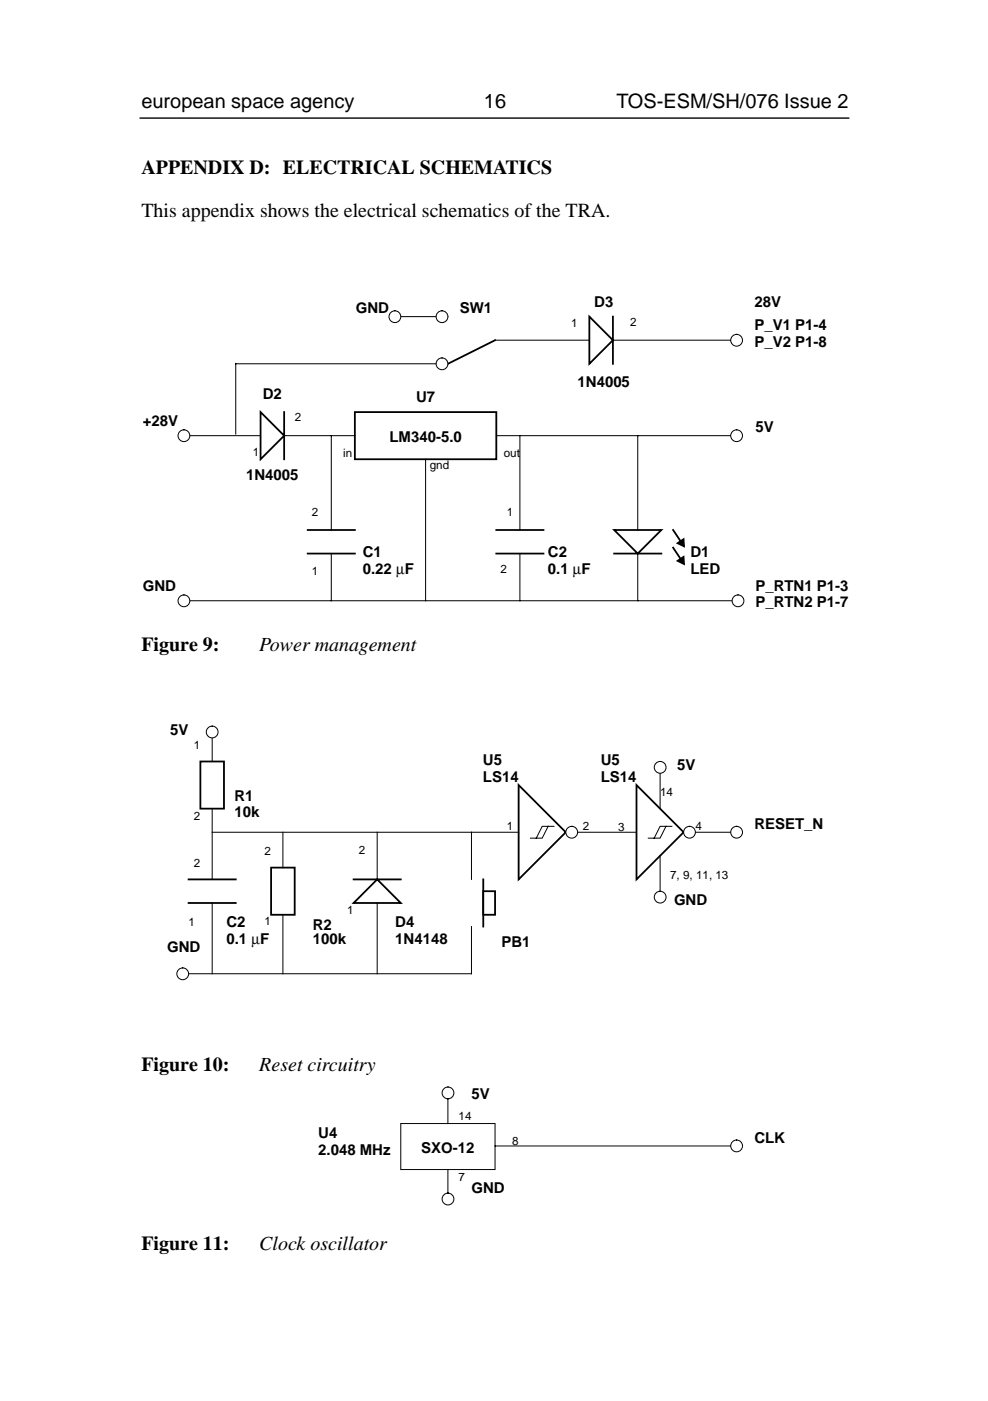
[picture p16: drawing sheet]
<svg xmlns="http://www.w3.org/2000/svg" width="210mm" height="297mm" viewBox="0 0 210 297" stroke-linecap="round" stroke-linejoin="round" font-family="sans-serif">
<defs><g id="words">
<g font-size="4.2">
<text x="30" y="22.9">european space agency</text>
<text x="102.6" y="22.9">16</text>
<text x="130.8" y="22.9">TOS-ESM/SH/076 Issue 2</text>
<text x="30" y="36.9">APPENDIX D: ELECTRICAL SCHEMATICS</text>
<text x="30" y="46">This appendix shows the electrical schematics of the TRA.</text>
<text x="30" y="138.1">Figure 9:</text>
<text x="55" y="138.1">Power management</text>
<text x="30" y="227">Figure 10:</text>
<text x="55" y="227">Reset circuitry</text>
<text x="30" y="265">Figure 11:</text>
<text x="55" y="265">Clock oscillator</text>
</g>
<g font-size="3.2">
<text x="126" y="65">D3</text>
<text x="160" y="65">28V</text>
<text x="75.5" y="66.5">GND</text>
<text x="97.5" y="66.5">SW1</text>
<text x="160" y="70">P_V1 P1-4</text>
<text x="160" y="73.5">P_V2 P1-8</text>
<text x="122.5" y="82.1">1N4005</text>
<text x="55.7" y="84.6">D2</text>
<text x="88.2" y="85.2">U7</text>
<text x="30.3" y="90.2">+28V</text>
<text x="82.6" y="93.8">LM340-5.0</text>
<text x="160.3" y="91.7">5V</text>
<text x="52.2" y="101.7">1N4005</text>
<text x="77" y="118.1">C1</text>
<text x="116.2" y="118.1">C2</text>
<text x="146.4" y="118.2">D1</text>
<text x="30.3" y="125.2">GND</text>
<text x="77" y="121.7">0.22 µF</text>
<text x="116.2" y="121.7">0.1 µF</text>
<text x="146.4" y="121.7">LED</text>
<text x="160.3" y="125.2">P_RTN1 P1-3</text>
<text x="160.3" y="128.8">P_RTN2 P1-7</text>
<text x="36.1" y="155.8">5V</text>
<text x="102.4" y="162.2">U5</text>
<text x="102.4" y="165.8">LS14</text>
<text x="127.4" y="162.2">U5</text>
<text x="127.4" y="165.8">LS14</text>
<text x="143.6" y="163.3">5V</text>
<text x="49.7" y="169.7">R1</text>
<text x="49.7" y="173.3">10k</text>
<text x="160" y="175.8">RESET_N</text>
<text x="143" y="191.8">GND</text>
<text x="48" y="196.5">C2</text>
<text x="66.3" y="197.2">R2</text>
<text x="83.8" y="196.6">D4</text>
<text x="35.5" y="201.8">GND</text>
<text x="48" y="200.1">0.1 µF</text>
<text x="66.3" y="200.1">100k</text>
<text x="83.8" y="200.1">1N4148</text>
<text x="106.3" y="200.8">PB1</text>
<text x="100" y="233">5V</text>
<text x="67.5" y="241.3">U4</text>
<text x="67.5" y="244.8">2.048 MHz</text>
<text x="89.4" y="244.5">SXO-12</text>
<text x="160" y="242.3">CLK</text>
<text x="100" y="253">GND</text>
</g>
<g font-size="2.5">
<text x="121.1" y="69.3">1</text>
<text x="133.6" y="69.1">2</text>
<text x="62.5" y="89.3">2</text>
<text x="53.6" y="96.6">1</text>
<text x="72.8" y="96.8">in</text>
<text x="91.2" y="99.3">gnd</text>
<text x="106.8" y="96.8">out</text>
<text x="66.1" y="109.3">2</text>
<text x="107.5" y="109.3">1</text>
<text x="66.1" y="121.8">1</text>
<text x="106.1" y="121.6">2</text>
<text x="41.1" y="158.9">1</text>
<text x="41.1" y="173.9">2</text>
<text x="140" y="168.7">14</text>
<text x="107.5" y="175.9">1</text>
<text x="123.6" y="175.9">2</text>
<text x="131.1" y="176.2">3</text>
<text x="147.5" y="175.9">4</text>
<text x="41.1" y="183.9">2</text>
<text x="56.1" y="181.4">2</text>
<text x="76.1" y="181.2">2</text>
<text x="142.1" y="186.4">7, 9, 11, 13</text>
<text x="40" y="196.4">1</text>
<text x="56.1" y="196.2">1</text>
<text x="73.6" y="193.9">1</text>
<text x="97.3" y="237.4">14</text>
<text x="108.6" y="242.7">8</text>
<text x="97.3" y="250.5">7</text>
</g>
</g></defs>
<path d="M29.7 25h150.3" fill="none" stroke="#000" stroke-width=".3"/>
<path d="M30 20h150v4h-150z" fill-rule="evenodd" fill="#fff"/>
<g fill="none" stroke="#000" stroke-width=".38">
<path d="M105 72.1l-10 5M125 67.1l5 5-5 5zM130 67.1v10M55.3 87.4l5 5-5 5zM60.3 87.4v10M75.3 87.4h30v10h-30zM65.3 112.4h10M65.3 117.4h10M105.3 112.4h10M105.3 117.4h10M130.3 112.4h10l-5 5zM130.3 117.4h10"/>
<path d="M142.8 116.1l1.5 2.2M142.8 112.4l1.5 2.2M143.7 118.9l1.3-.8 .1 1.5zM143.7 115.2l1.3-.9 .1 1.5z"/>
</g>
<path d="M143.7 118.9l1.3-.8 .1 1.5zM143.7 115.2l1.3-.9 .1 1.5z" fill="#000"/>
<g fill="none" stroke="#000" stroke-width=".21">
<path d="M50 77v15M50 77.1h45M105 72.1h20M130.3 72.1h25M40.3 92.4h15M60.3 92.4h15M70.3 92.4v20M90.3 97.4v30M105.3 92.4h50M110.3 92.4v20M135.3 92.4v20M70.3 117.4v10"/>
<path d="M110.3 117.4v10M135.3 117.4v10M40.3 127.4h115"/>
</g>
<path d="M38 126.6l.6-.4 .4-.1v1.3v-1.3a1.23 1.23 0 0 1 1.2 1.5 1.23 1.23 0 0 1-1.7 .9 1.23 1.23 0 0 1-.5-1.9z" fill="#fff"/>
<circle cx="39" cy="127.4" r="1.25" fill="none" stroke="#000" stroke-width=".21"/>
<path d="M38.3 91.4l.7-.3v1.3v-1.3a1.23 1.23 0 0 1 1.2 1.6 1.23 1.23 0 0 1-1.9 .7 1.23 1.23 0 0 1 0-2z" fill="#fff"/>
<circle cx="39" cy="92.4" r="1.25" fill="none" stroke="#000" stroke-width=".21"/>
<path d="M155.5 126.6l.6-.4 .4-.1v1.3v-1.3a1.23 1.23 0 0 1 1.2 1.5 1.23 1.23 0 0 1-1.7 .9 1.23 1.23 0 0 1-.5-1.9z" fill="#fff"/>
<circle cx="156.5" cy="127.4" r="1.25" fill="none" stroke="#000" stroke-width=".21"/>
<path d="M155.5 71.1l.7-.2v1.2v-1.2a1.23 1.23 0 0 1 1.2 1.6 1.23 1.23 0 0 1-1.9 .6 1.23 1.23 0 0 1 0-2z" fill="#fff"/>
<g fill="none" stroke="#000" stroke-width=".21">
<path d="M85 67.1h10"/>
<circle cx="156.2" cy="72.1" r="1.25"/>
</g>
<path d="M82.8 66.4l.6-.4 .3-.1v1.2v-1.2a1.23 1.23 0 0 1 1.3 1.5 1.23 1.23 0 0 1-1.8 .9 1.23 1.23 0 0 1-.4-1.9z" fill="#fff"/>
<circle cx="83.8" cy="67.1" r="1.25" fill="none" stroke="#000" stroke-width=".21"/>
<path d="M92.8 66.4l.6-.4 .4-.1v1.2v-1.2a1.23 1.23 0 0 1 1.2 1.5 1.23 1.23 0 0 1-1.8 .9 1.23 1.23 0 0 1-.4-1.9z" fill="#fff"/>
<circle cx="93.7" cy="67.1" r="1.25" fill="none" stroke="#000" stroke-width=".21"/>
<path d="M92.8 76.4l.6-.4 .4-.1v1.2v-1.2a1.23 1.23 0 0 1 1.2 1.5 1.23 1.23 0 0 1-1.8 .8 1.23 1.23 0 0 1-.4-1.8z" fill="#fff"/>
<circle cx="93.7" cy="77.1" r="1.25" fill="none" stroke="#000" stroke-width=".21"/>
<path d="M155.5 91.4l.7-.3v1.3v-1.3a1.23 1.23 0 0 1 1.2 1.6 1.23 1.23 0 0 1-1.9 .7 1.23 1.23 0 0 1 0-2z" fill="#fff"/>
<g fill="none" stroke="#000" stroke-width=".21">
<path d="M45 156.4v5.1M45 171.4v15.1M45 176.5h65M60 176.5v7.5M80 176.5v10M100 176.5v10M120 176.5h15M145 176.5h10M45 191.5v15M60 194v12.5M80 191.5v15M100 196.5v10h-60"/>
<circle cx="156.2" cy="92.4" r="1.25"/>
</g>
<path d="M42.5 161.5h5v9.9h-5zM110 166.5l10 10-10 10zM135 166.5l10 10-10 10zM40 186.5h10M40 191.5h10M57.5 184h5v10h-5zM75 186.5h10M80 186.5l5 5h-10zM102.5 186.5v10" fill="none" stroke="#000" stroke-width=".38"/>
<path d="M102.5 189h2.5v5h-2.5z" fill-rule="evenodd" fill="#fff" stroke="#000" stroke-width=".38"/>
<path d="M120.3 175.7l.6-.4 .3-.1v1.3v-1.3a1.23 1.23 0 0 1 1.3 1.5 1.23 1.23 0 0 1-1.8 .9 1.23 1.23 0 0 1-.4-1.9z" fill="#fff"/>
<circle cx="121.3" cy="176.5" r="1.25" fill="none" stroke="#000" stroke-width=".21"/>
<path d="M145.3 175.7l.6-.4 .4-.1v1.3v-1.3a1.23 1.23 0 0 1 1.2 1.5 1.23 1.23 0 0 1-1.8 .9 1.23 1.23 0 0 1-.4-1.9z" fill="#fff"/>
<circle cx="146.2" cy="176.5" r="1.25" fill="none" stroke="#000" stroke-width=".21"/>
<path d="M44.3 154.2l.7-.2v1.2v-1.2a1.23 1.23 0 0 1 1.2 1.6 1.23 1.23 0 0 1-1.9 .6 1.23 1.23 0 0 1 0-2z" fill="#fff"/>
<circle cx="45" cy="155.2" r="1.25" fill="none" stroke="#000" stroke-width=".21"/>
<path d="M38 205.5l.7-.3v1.3v-1.3a1.23 1.23 0 0 1 1.2 1.6 1.23 1.23 0 0 1-1.9 .6 1.23 1.23 0 0 1 0-1.9z" fill="#fff"/>
<g fill="none" stroke="#000" stroke-width=".21">
<path d="M112.5 177.7h1.2M115 175.2h1.3l-1.3 2.5h-1.3zM116.3 175.2h1.2M137.5 177.7h1.3M140 175.2h1.2l-1.2 2.5h-1.2zM141.2 175.2h1.3M140 181.5v7.5"/>
<circle cx="38.8" cy="206.5" r="1.25"/>
</g>
<path d="M139 189.5l.6-.5h.4v1.2v-1.2a1.23 1.23 0 0 1 1.2 1.5 1.23 1.23 0 0 1-1.7 .8 1.23 1.23 0 0 1-.5-1.8z" fill="#fff"/>
<g fill="none" stroke="#000" stroke-width=".21">
<path d="M140 163.9v7.5"/>
<circle cx="140" cy="190.2" r="1.25"/>
</g>
<path d="M139.3 161.7l.7-.2v1.2v-1.2a1.23 1.23 0 0 1 1.2 1.6 1.23 1.23 0 0 1-1.9 .6 1.23 1.23 0 0 1 0-2z" fill="#fff"/>
<circle cx="140" cy="162.7" r="1.25" fill="none" stroke="#000" stroke-width=".21"/>
<path d="M155.3 175.7l.6-.4 .3-.1v1.3v-1.3a1.23 1.23 0 0 1 1.2 1.5 1.23 1.23 0 0 1-1.7 .9 1.23 1.23 0 0 1-.4-1.9z" fill="#fff"/>
<g fill="none" stroke="#000" stroke-width=".21">
<path d="M85 238.2h20v9.8h-20zM95 233v5.2M95 248v5M105 243h50"/>
<circle cx="156.2" cy="176.5" r="1.25"/>
<circle cx="95" cy="231.7" r="1.25"/>
<circle cx="95" cy="254.2" r="1.25"/>
</g>
<path d="M155.3 242.2l.6-.4 .3-.1v1.3v-1.3a1.23 1.23 0 0 1 1.2 1.5 1.23 1.23 0 0 1-1.7 .9 1.23 1.23 0 0 1-.4-1.9z" fill="#fff"/>
<circle cx="156.2" cy="243" r="1.25" fill="none" stroke="#000" stroke-width=".21"/>
<use href="#words"/>
</svg>
